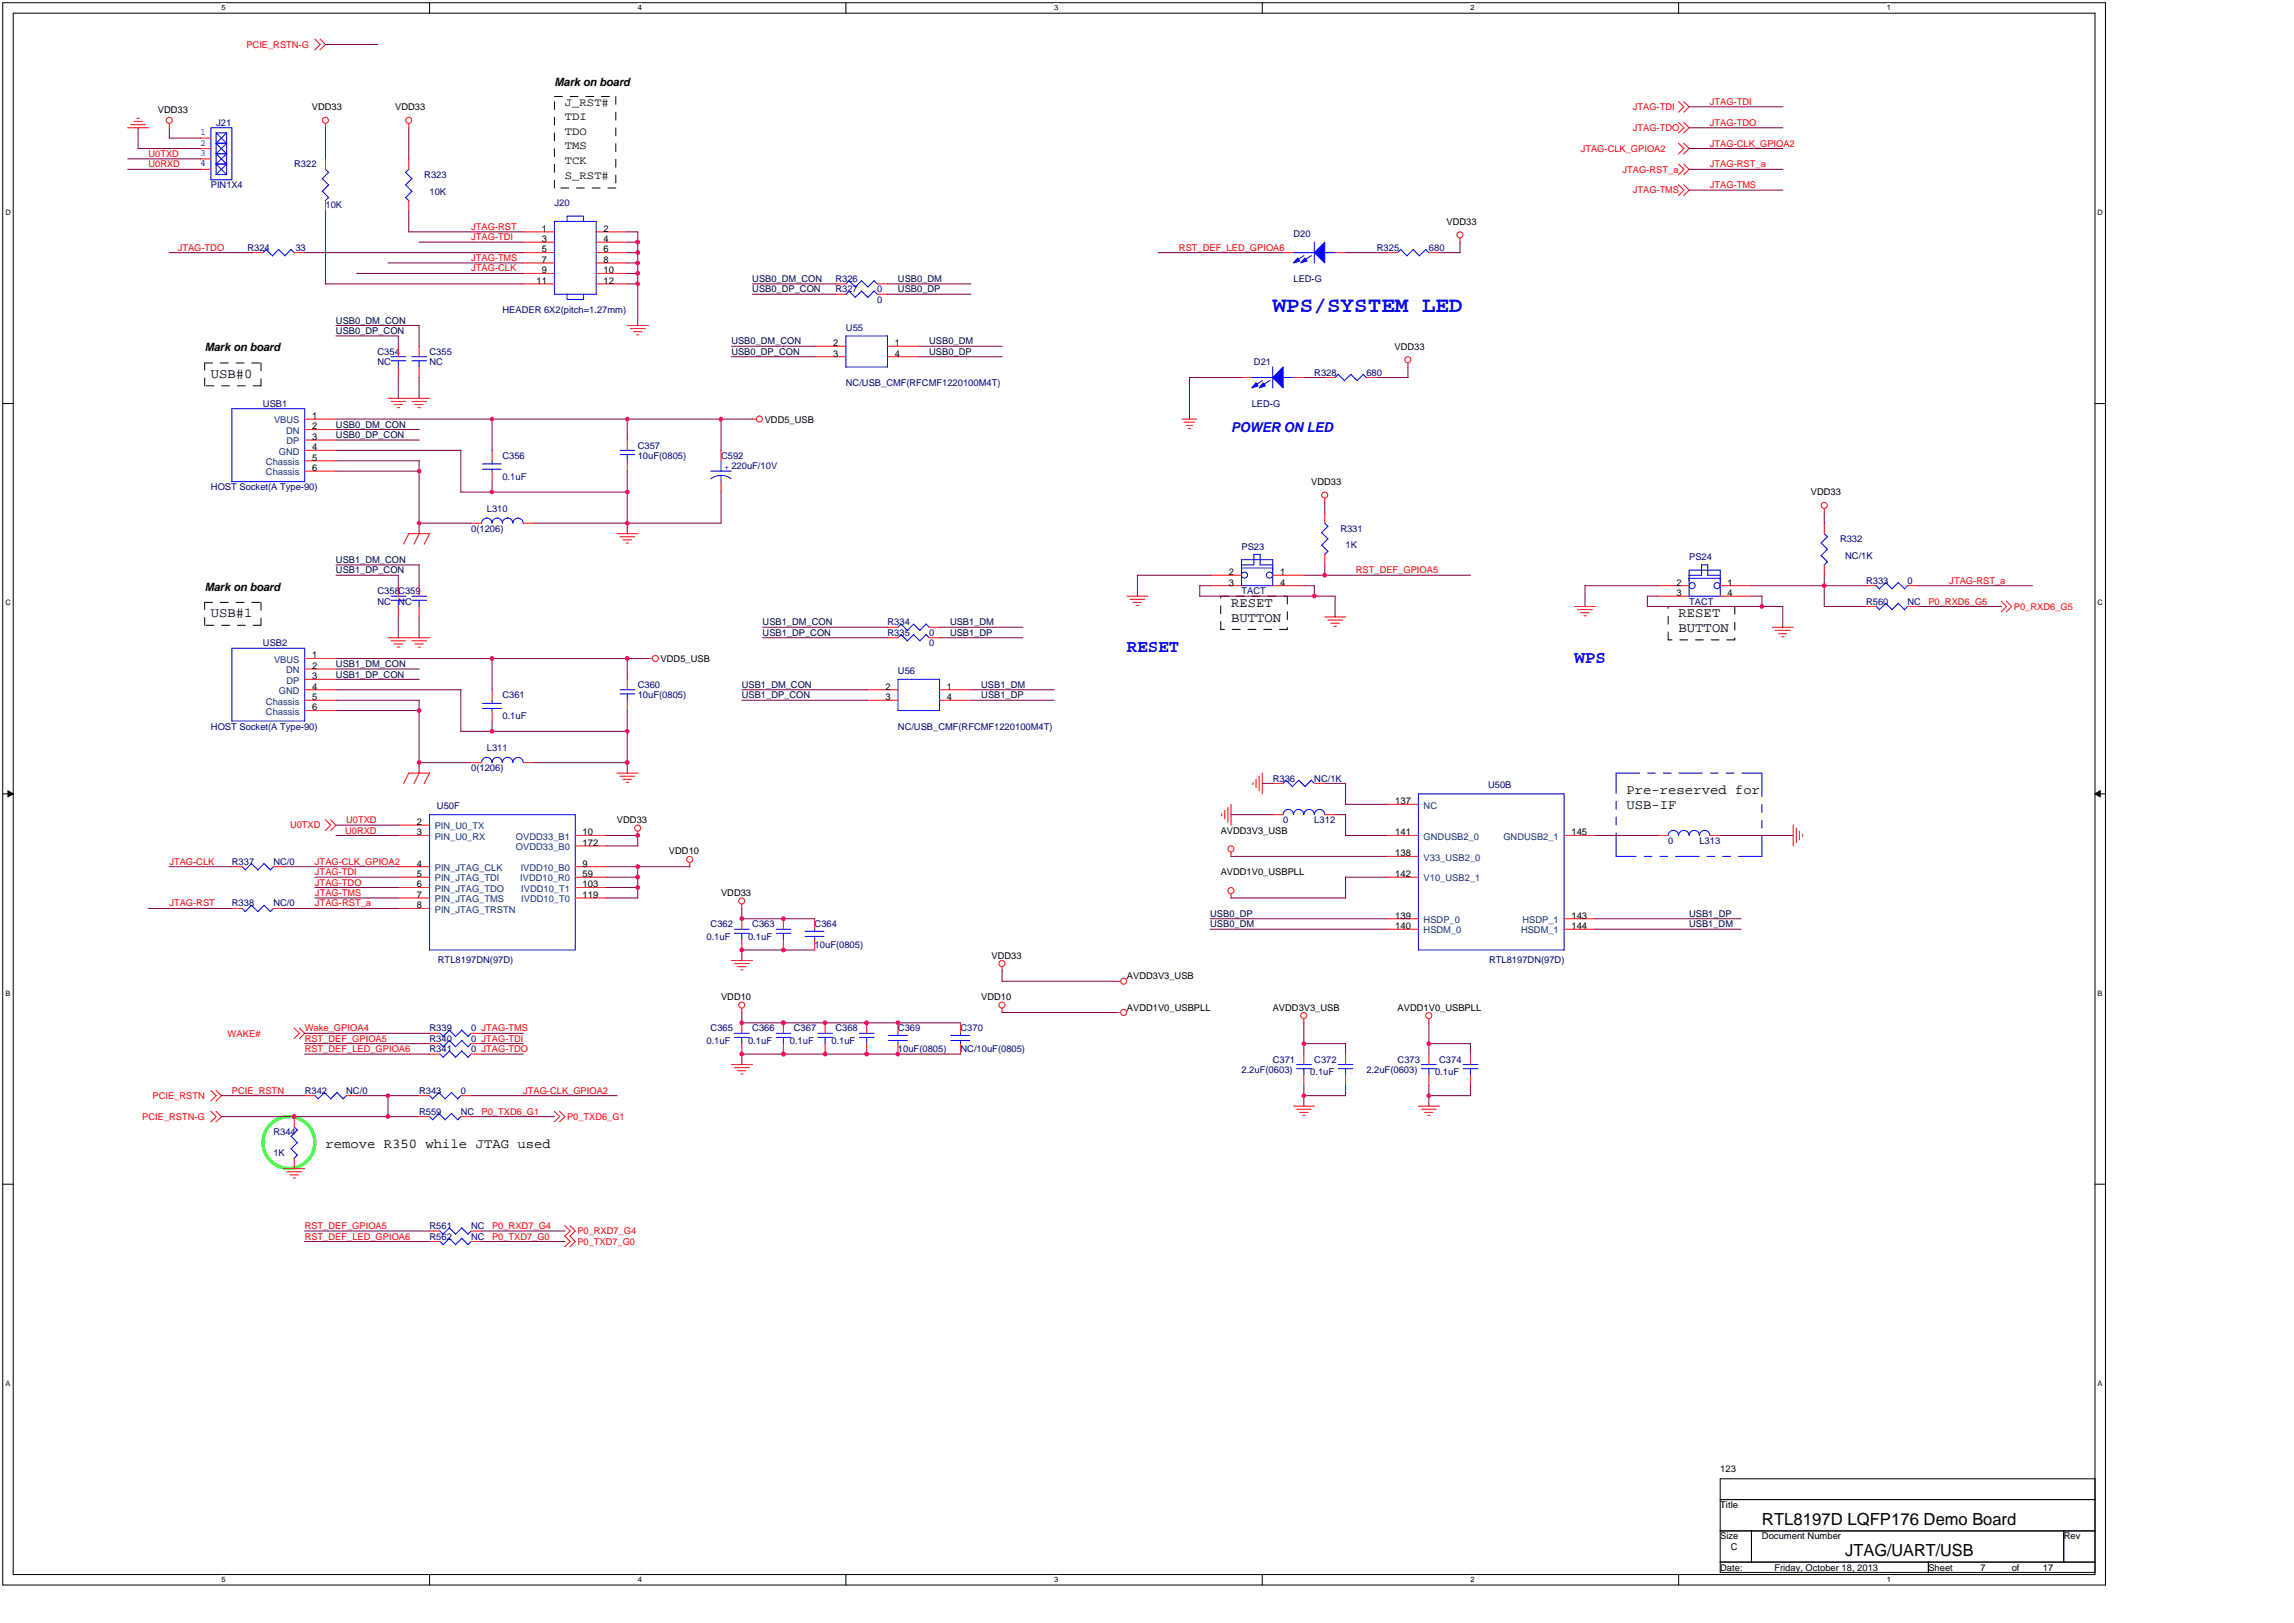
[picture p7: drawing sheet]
<svg xmlns="http://www.w3.org/2000/svg" width="297mm" height="210mm" viewBox="0 0 297 210" stroke-linecap="round" stroke-linejoin="round" font-family="sans-serif">
<defs><g id="words">
<text font-size="2.8" fill="#00f" x="164.6" y="40.4">WPS/SYSTEM LED</text>
<g font-size="2.3" fill="#00f">
<text x="145.7" y="84.4">RESET</text>
<text x="203.6" y="85.7">WPS</text>
</g>
<g font-size="2.2">
<text x="227.9" y="197.2">RTL8197D LQFP176 Demo Board</text>
<text x="238.6" y="201.3">JTAG/UART/USB</text>
</g>
<g font-size="1.8">
<text x="27.3" y="48.8">USB#0</text>
<text x="27.3" y="79.8">USB#1</text>
<text x="159.2" y="78.5">RESET</text>
<text x="159.2" y="80.4">BUTTON</text>
<text x="217.1" y="79.8">RESET</text>
<text x="217.1" y="81.7">BUTTON</text>
<text x="210.4" y="102.7">Pre-reserved for</text>
<text x="210.4" y="104.6">USB-IF</text>
<text x="42.1" y="148.5">remove R350 while JTAG used</text>
</g>
<text font-size="1.8" fill="#00f" x="159.2" y="55.8">POWER ON LED</text>
<g font-size="1.5">
<text x="71.7" y="11.1">Mark on board</text>
<text x="73.1" y="13.7">J_RST#</text>
<text x="73.1" y="15.6">TDI</text>
<text x="73.1" y="17.4">TDO</text>
<text x="73.1" y="19.3">TMS</text>
<text x="73.1" y="21.2">TCK</text>
<text x="73.1" y="23.1">S_RST#</text>
<text x="26.5" y="45.5">Mark on board</text>
<text x="26.5" y="76.4">Mark on board</text>
</g>
<g font-size="1.2" fill="#f00">
<text x="31.9" y="6.2">PCIE_RSTN-G</text>
<text x="211.2" y="14.3">JTAG-TDI</text>
<text x="211.2" y="16.9">JTAG-TDO</text>
<text x="221.1" y="16.3">JTAG-TDO</text>
<text x="221.1" y="13.6">JTAG-TDI</text>
<text x="19.2" y="21.6">U0RXD</text>
<text x="19.2" y="20.3">U0TXD</text>
<text x="204.4" y="19.6">JTAG-CLK_GPIOA2</text>
<text x="209.8" y="22.3">JTAG-RST_a</text>
<text x="221.1" y="19">JTAG-CLK_GPIOA2</text>
<text x="221.1" y="21.6">JTAG-RST_a</text>
<text x="60.9" y="29.7">JTAG-RST</text>
<text x="211.2" y="25">JTAG-TMS</text>
<text x="221.1" y="24.4">JTAG-TMS</text>
<text x="23" y="32.4">JTAG-TDO</text>
<text x="60.9" y="33.8">JTAG-TMS</text>
<text x="60.9" y="31.1">JTAG-TDI</text>
<text x="60.9" y="35.1">JTAG-CLK</text>
<text x="152.5" y="32.4">RST_DEF_LED_GPIOA6</text>
<text x="175.4" y="74.2">RST_DEF_GPIOA5</text>
<text x="252.1" y="75.5">JTAG-RST_a</text>
<text x="249.4" y="78.2">P0_RXD6_G5</text>
<text x="260.4" y="78.9">P0_RXD6_G5</text>
<text x="37.5" y="107.1">U0TXD</text>
<text x="44.7" y="107.8">U0RXD</text>
<text x="44.8" y="106.5">U0TXD</text>
<text x="21.9" y="111.9">JTAG-CLK</text>
<text x="40.7" y="113.2">JTAG-TDI</text>
<text x="40.7" y="111.9">JTAG-CLK_GPIOA2</text>
<text x="21.9" y="117.2">JTAG-RST</text>
<text x="40.7" y="114.5">JTAG-TDO</text>
<text x="40.7" y="117.2">JTAG-RST_a</text>
<text x="40.7" y="115.9">JTAG-TMS</text>
<text x="29.4" y="134.1">WAKE#</text>
<text x="39.4" y="136.1">RST_DEF_LED_GPIOA6</text>
<text x="39.4" y="133.4">Wake_GPIOA4</text>
<text x="39.4" y="134.7">RST_DEF_GPIOA5</text>
<text x="19.7" y="142.1">PCIE_RSTN</text>
<text x="30" y="141.5">PCIE_RSTN</text>
<text x="67.7" y="141.5">JTAG-CLK_GPIOA2</text>
<text x="18.4" y="144.8">PCIE_RSTN-G</text>
<text x="62.3" y="144.2">P0_TXD6_G1</text>
<text x="73.3" y="144.8">P0_TXD6_G1</text>
<text x="39.4" y="159">RST_DEF_GPIOA5</text>
<text x="39.4" y="160.3">RST_DEF_LED_GPIOA6</text>
<text x="63.6" y="159">P0_RXD7_G4</text>
<text x="63.6" y="160.3">P0_TXD7_G0</text>
<text x="74.7" y="159.6">P0_RXD7_G4</text>
<text x="74.7" y="161">P0_TXD7_G0</text>
</g>
<g font-size="1.2">
<text x="20.4" y="14.7">VDD33</text>
<text x="40.3" y="14.3">VDD33</text>
<text x="51.1" y="14.3">VDD33</text>
<text x="70.1" y="30">1</text>
<text x="78.1" y="30">2</text>
<text x="187.1" y="29.1">VDD33</text>
<text x="70.1" y="31.3">3</text>
<text x="70.1" y="32.7">5</text>
<text x="70.1" y="34">7</text>
<text x="70.1" y="35.3">9</text>
<text x="78.1" y="31.3">4</text>
<text x="78.1" y="32.7">6</text>
<text x="78.1" y="34">8</text>
<text x="78.1" y="35.3">10</text>
<text x="69.4" y="36.7">11</text>
<text x="78.1" y="36.7">12</text>
<text x="107.8" y="44.8">2</text>
<text x="107.8" y="46.1">3</text>
<text x="115.7" y="46.1">4</text>
<text x="115.7" y="44.8">1</text>
<text x="180.4" y="45.2">VDD33</text>
<text x="40.4" y="54.2">1</text>
<text x="40.4" y="55.5">2</text>
<text x="40.4" y="56.9">3</text>
<text x="40.4" y="58.2">4</text>
<text x="40.4" y="59.6">5</text>
<text x="98.9" y="54.6">VDD5_USB</text>
<text x="40.4" y="60.9">6</text>
<text x="169.6" y="62.7">VDD33</text>
<text x="234.2" y="64.1">VDD33</text>
<text x="158.9" y="74.4">2</text>
<text x="158.9" y="75.7">3</text>
<text x="165.6" y="74.4">1</text>
<text x="165.6" y="75.7">4</text>
<text x="216.8" y="75.7">2</text>
<text x="216.8" y="77.1">3</text>
<text x="223.4" y="75.7">1</text>
<text x="223.4" y="77.1">4</text>
<text x="40.4" y="85.1">1</text>
<text x="40.4" y="86.5">2</text>
<text x="40.4" y="87.8">3</text>
<text x="40.4" y="89.2">4</text>
<text x="85.4" y="85.6">VDD5_USB</text>
<text x="114.5" y="89.2">2</text>
<text x="122.5" y="89.2">1</text>
<text x="40.4" y="90.5">5</text>
<text x="40.4" y="91.9">6</text>
<text x="114.5" y="90.5">3</text>
<text x="122.5" y="90.5">4</text>
<text x="53.9" y="106.7">2</text>
<text x="79.8" y="106.5">VDD33</text>
<text x="157.9" y="107.8">AVDD3V3_USB</text>
<text x="180.5" y="104">137</text>
<text x="53.9" y="108">3</text>
<text x="53.9" y="112.1">4</text>
<text x="53.9" y="113.4">5</text>
<text x="75.3" y="108">10</text>
<text x="75.3" y="112.1">9</text>
<text x="75.3" y="109.4">172</text>
<text x="75.3" y="113.4">59</text>
<text x="86.5" y="110.5">VDD10</text>
<text x="157.9" y="113.2">AVDD1V0_USBPLL</text>
<text x="180.5" y="110.7">138</text>
<text x="180.5" y="108">141</text>
<text x="180.5" y="113.4">142</text>
<text x="203.2" y="108">145</text>
<text x="53.9" y="114.8">6</text>
<text x="53.9" y="116.1">7</text>
<text x="53.9" y="117.5">8</text>
<text x="75.3" y="114.8">103</text>
<text x="75.3" y="116.1">119</text>
<text x="93.3" y="115.9">VDD33</text>
<text x="180.5" y="118.8">139</text>
<text x="203.2" y="118.8">143</text>
<text x="128.2" y="124">VDD33</text>
<text x="180.5" y="120.2">140</text>
<text x="203.2" y="120.2">144</text>
<text x="93.3" y="129.3">VDD10</text>
<text x="126.9" y="129.3">VDD10</text>
<text x="145.7" y="126.7">AVDD3V3_USB</text>
<text x="145.7" y="130.7">AVDD1V0_USBPLL</text>
<text x="164.6" y="130.7">AVDD3V3_USB</text>
<text x="180.8" y="130.7">AVDD1V0_USBPLL</text>
<text x="222.5" y="190.3">123</text>
<text x="222.5" y="195">Title</text>
<text x="222.5" y="199.1">Size</text>
<text x="222.5" y="203.1">Date:</text>
<text x="223.8" y="200.4">C</text>
<text x="227.9" y="199.1">Document Number</text>
<text x="229.5" y="203.1">Friday, October 18, 2013</text>
<text x="249.4" y="203.1">Sheet</text>
<text x="256.1" y="203.1">7</text>
<text x="260.2" y="203.1">of</text>
<text x="264.2" y="203.1">17</text>
<text x="266.9" y="199.1">Rev</text>
</g>
<g font-size="1.2" fill="#00f">
<text x="25.9" y="17.5">1</text>
<text x="25.9" y="18.8">2</text>
<text x="25.9" y="20.2">3</text>
<text x="25.9" y="21.5">4</text>
<text x="93.7" y="60.8">+ 220uF/10V</text>
</g>
<g font-size="1.2" fill="#000080">
<text x="28" y="16.3">J21</text>
<text x="38.1" y="21.6">R322</text>
<text x="54.9" y="23">R323</text>
<text x="27.3" y="24.4">PIN1X4</text>
<text x="42.1" y="26.9">10K</text>
<text x="55.6" y="25.2">10K</text>
<text x="71.7" y="26.6">J20</text>
<text x="32" y="32.4">R324</text>
<text x="38.2" y="32.4">33</text>
<text x="167.3" y="30.7">D20</text>
<text x="178.1" y="32.4">R325</text>
<text x="184.8" y="32.4">680</text>
<text x="65" y="40.5">HEADER 6X2(pitch=1.27mm)</text>
<text x="108" y="37.8">R327</text>
<text x="108" y="36.5">R326</text>
<text x="113.4" y="39.2">0</text>
<text x="113.4" y="37.8">0</text>
<text x="167.3" y="36.5">LED-G</text>
<text x="48.8" y="45.9">C354</text>
<text x="48.8" y="47.2">NC</text>
<text x="55.6" y="45.9">C355</text>
<text x="55.6" y="47.2">NC</text>
<text x="109.4" y="42.8">U55</text>
<text x="162.2" y="47.2">D21</text>
<text x="34" y="52.6">USB1</text>
<text x="109.4" y="49.9">NC/USB_CMF(RFCMF1220100M4T)</text>
<text x="161.9" y="52.6">LED-G</text>
<text x="170" y="48.6">R328</text>
<text x="176.7" y="48.6">680</text>
<text x="65" y="59.3">C356</text>
<text x="82.5" y="58">C357</text>
<text x="82.5" y="59.3">10uF(0805)</text>
<text x="93.3" y="59.3">C592</text>
<text x="27.3" y="63.4">HOST Socket(A Type-90)</text>
<text x="65" y="62">0.1uF</text>
<text x="60.9" y="68.8">0(1206)</text>
<text x="63" y="66.2">L310</text>
<text x="160.6" y="71.1">PS23</text>
<text x="173.3" y="68.8">R331</text>
<text x="174" y="70.9">1K</text>
<text x="238" y="70.1">R332</text>
<text x="48.8" y="76.8">C358C359</text>
<text x="160.6" y="76.8">TACT</text>
<text x="218.5" y="72.4">PS24</text>
<text x="238.6" y="72.3">NC/1K</text>
<text x="241.3" y="75.5">R333</text>
<text x="246.7" y="75.5">0</text>
<text x="34" y="83.6">USB2</text>
<text x="48.8" y="78.2">NC</text>
<text x="51.5" y="78.2">NC</text>
<text x="114.8" y="80.9">R334</text>
<text x="114.8" y="82.2">R335</text>
<text x="120.2" y="82.2">0</text>
<text x="120.2" y="83.6">0</text>
<text x="218.5" y="78.2">TACT</text>
<text x="241.3" y="78.2">R560</text>
<text x="246.7" y="78.2">NC</text>
<text x="82.5" y="89">C360</text>
<text x="116.1" y="87.2">U56</text>
<text x="27.3" y="94.4">HOST Socket(A Type-90)</text>
<text x="65" y="90.3">C361</text>
<text x="65" y="93">0.1uF</text>
<text x="82.5" y="90.3">10uF(0805)</text>
<text x="116.1" y="94.4">NC/USB_CMF(RFCMF1220100M4T)</text>
<text x="60.9" y="99.7">0(1206)</text>
<text x="63" y="97.2">L311</text>
<text x="164.6" y="101.1">R336</text>
<text x="170" y="101.1">NC/1K</text>
<text x="192.5" y="101.9">U50B</text>
<text x="56.5" y="104.6">U50F</text>
<text x="165.9" y="106.5">0</text>
<text x="170" y="106.5">L312</text>
<text x="30" y="111.9">R337</text>
<text x="35.4" y="111.9">NC/0</text>
<text x="215.7" y="109.1">0</text>
<text x="219.8" y="109.1">L313</text>
<text x="30" y="117.2">R338</text>
<text x="35.4" y="117.2">NC/0</text>
<text x="91.9" y="119.9">C362</text>
<text x="97.3" y="119.9">C363</text>
<text x="105.4" y="119.9">C364</text>
<text x="56.6" y="124.5">RTL8197DN(97D)</text>
<text x="91.4" y="121.6">0.1uF</text>
<text x="96.7" y="121.6">0.1uF</text>
<text x="105.4" y="122.6">10uF(0805)</text>
<text x="192.6" y="124.5">RTL8197DN(97D)</text>
<text x="55.6" y="133.4">R339</text>
<text x="55.6" y="136.1">R341</text>
<text x="55.6" y="134.7">R340</text>
<text x="60.9" y="133.4">0 JTAG-TMS</text>
<text x="60.9" y="136.1">0 JTAG-TDO</text>
<text x="60.9" y="134.7">0 JTAG-TDI</text>
<text x="91.4" y="135">0.1uF</text>
<text x="91.9" y="133.4">C365</text>
<text x="96.7" y="135">0.1uF</text>
<text x="97.3" y="133.4">C366</text>
<text x="102.1" y="135">0.1uF</text>
<text x="102.7" y="133.4">C367</text>
<text x="107.5" y="135">0.1uF</text>
<text x="108" y="133.4">C368</text>
<text x="116.1" y="133.4">C369</text>
<text x="116.1" y="136.1">10uF(0805)</text>
<text x="124.2" y="133.4">C370</text>
<text x="124.2" y="136.1">NC/10uF(0805)</text>
<text x="164.6" y="137.4">C371</text>
<text x="170" y="137.4">C372</text>
<text x="180.8" y="137.4">C373</text>
<text x="186.1" y="137.4">C374</text>
<text x="39.4" y="141.5">R342</text>
<text x="44.8" y="141.5">NC/0</text>
<text x="54.2" y="141.5">R343</text>
<text x="59.6" y="141.5">0</text>
<text x="160.6" y="138.8">2.2uF(0603)</text>
<text x="169.5" y="139">0.1uF</text>
<text x="176.7" y="138.8">2.2uF(0603)</text>
<text x="185.6" y="139">0.1uF</text>
<text x="35.4" y="146.8">R344</text>
<text x="35.4" y="149.5">1K</text>
<text x="54.2" y="144.2">R559</text>
<text x="59.6" y="144.2">NC</text>
<text x="55.6" y="160.3">R562</text>
<text x="55.6" y="159">R561</text>
<text x="60.9" y="160.3">NC</text>
<text x="60.9" y="159">NC</text>
</g>
<g font-size="1.2" fill="#000040">
<text x="43.4" y="41.8">USB0_DM_CON</text>
<text x="97.3" y="37.8">USB0_DP_CON</text>
<text x="97.3" y="36.5">USB0_DM_CON</text>
<text x="116.1" y="37.8">USB0_DP</text>
<text x="116.1" y="36.5">USB0_DM</text>
<text x="43.4" y="43.2">USB0_DP_CON</text>
<text x="94.6" y="44.5">USB0_DM_CON</text>
<text x="94.6" y="45.9">USB0_DP_CON</text>
<text x="120.2" y="44.5">USB0_DM</text>
<text x="120.2" y="45.9">USB0_DP</text>
<text x="43.4" y="56.7">USB0_DP_CON</text>
<text x="43.4" y="55.3">USB0_DM_CON</text>
<text x="43.4" y="74.2">USB1_DP_CON</text>
<text x="43.4" y="72.8">USB1_DM_CON</text>
<text x="98.6" y="80.9">USB1_DM_CON</text>
<text x="98.6" y="82.2">USB1_DP_CON</text>
<text x="122.9" y="82.2">USB1_DP</text>
<text x="122.9" y="80.9">USB1_DM</text>
<text x="43.4" y="86.3">USB1_DM_CON</text>
<text x="43.4" y="87.6">USB1_DP_CON</text>
<text x="95.9" y="89">USB1_DM_CON</text>
<text x="126.9" y="89">USB1_DM</text>
<text x="95.9" y="90.3">USB1_DP_CON</text>
<text x="126.9" y="90.3">USB1_DP</text>
<text x="156.5" y="119.9">USB0_DM</text>
<text x="156.5" y="118.6">USB0_DP</text>
<text x="218.5" y="119.9">USB1_DM</text>
<text x="218.5" y="118.6">USB1_DP</text>
</g>
<g font-size="1.2" fill="#004080">
<text x="35.4" y="54.8">VBUS</text>
<text x="36.1" y="58.8">GND</text>
<text x="37" y="56.1">DN</text>
<text x="37.1" y="57.5">DP</text>
<text x="34.4" y="60.1">Chassis</text>
<text x="34.4" y="61.5">Chassis</text>
<text x="35.4" y="85.7">VBUS</text>
<text x="36.1" y="89.8">GND</text>
<text x="37" y="87.1">DN</text>
<text x="37.1" y="88.4">DP</text>
<text x="34.4" y="91.1">Chassis</text>
<text x="34.4" y="92.4">Chassis</text>
<text x="56.2" y="107.3">PIN_U0_TX</text>
<text x="184.1" y="104.6">NC</text>
<text x="56.2" y="108.6">PIN_U0_RX</text>
<text x="56.2" y="112.6">PIN_JTAG_CLK</text>
<text x="56.2" y="114">PIN_JTAG_TDI</text>
<text x="66.7" y="108.6">OVDD33_B1</text>
<text x="66.7" y="110">OVDD33_B0</text>
<text x="67.3" y="114">IVDD10_R0</text>
<text x="67.3" y="112.6">IVDD10_B0</text>
<text x="184.1" y="111.3">V33_USB2_0</text>
<text x="184.1" y="108.6">GNDUSB2_0</text>
<text x="184.1" y="114">V10_USB2_1</text>
<text x="194.4" y="108.6">GNDUSB2_1</text>
<text x="56.2" y="115.3">PIN_JTAG_TDO</text>
<text x="56.2" y="116.7">PIN_JTAG_TMS</text>
<text x="56.2" y="118">PIN_JTAG_TRSTN</text>
<text x="67.4" y="115.3">IVDD10_T1</text>
<text x="67.4" y="116.7">IVDD10_T0</text>
<text x="184.1" y="119.4">HSDP_0</text>
<text x="196.9" y="119.4">HSDP_1</text>
<text x="184.1" y="120.7">HSDM_0</text>
<text x="196.7" y="120.7">HSDM_1</text>
</g>
<g font-size="1">
<text x="28.6" y="1.3">5</text>
<text x="82.5" y="1.3">4</text>
<text x="136.3" y="1.3">3</text>
<text x="190.2" y="1.3">2</text>
<text x="244" y="1.3">1</text>
<text x=".7" y="27.8">D</text>
<text x="271.3" y="27.8">D</text>
<text x=".7" y="78.3">C</text>
<text x="271.3" y="78.3">C</text>
<text x=".7" y="128.7">B</text>
<text x="271.3" y="128.7">B</text>
<text x=".7" y="179.2">A</text>
<text x="271.3" y="179.2">A</text>
<text x="28.6" y="204.6">5</text>
<text x="82.5" y="204.6">4</text>
<text x="136.3" y="204.6">3</text>
<text x="190.2" y="204.6">2</text>
<text x="244" y="204.6">1</text>
</g>
</g></defs>
<path d="M.4 .4h271.9v204.6h-271.9zM1.7 1.7h269.2v201.9h-269.2z" fill="none" stroke="#000" stroke-width=".13"/>
<g fill="#fff">
<path d="M28.6 .5h.6v1.1h-.6z"/>
<path d="M28.6 203.8h.6v1h-.6z"/>
</g>
<path d="M55.6 .4v1.3M55.6 203.6v1.4" fill="none" stroke="#000" stroke-width=".13"/>
<g fill="#fff">
<path d="M82.5 .5h.5v1.1h-.5z"/>
<path d="M82.5 203.8h.5v1h-.5z"/>
</g>
<path d="M109.4 .4v1.3M109.4 203.6v1.4" fill="none" stroke="#000" stroke-width=".13"/>
<g fill="#fff">
<path d="M136.3 .5h.6v1.1h-.6z"/>
<path d="M136.3 203.8h.6v1h-.6z"/>
</g>
<path d="M163.3 .4v1.3M163.3 203.6v1.4" fill="none" stroke="#000" stroke-width=".13"/>
<g fill="#fff">
<path d="M190.2 .5h.5v1.1h-.5z"/>
<path d="M190.2 203.8h.5v1h-.5z"/>
</g>
<path d="M217.1 .4v1.3M217.1 203.6v1.4" fill="none" stroke="#000" stroke-width=".13"/>
<g fill="#fff">
<path d="M244 .5h.6v1.1h-.6z"/>
<path d="M244 203.8h.6v1h-.6z"/>
<path d="M.7 26.9h.7v1.1h-.7z"/>
<path d="M271.3 26.9h.7v1.1h-.7z"/>
<path d="M.7 77.4h.7v1.1h-.7z"/>
<path d="M271.3 77.4h.7v1.1h-.7z"/>
</g>
<path d="M.4 52.2h1.3M270.9 52.2h1.4" fill="none" stroke="#000" stroke-width=".13"/>
<g fill="#fff">
<path d="M.7 127.9h.6v1.1h-.6z"/>
<path d="M271.3 127.9h.6v1.1h-.6z"/>
</g>
<path d="M.4 102.7h1.3M1 102.3l.7 .4-.7 .4zM270.9 102.7l.7-.4v.8zM270.9 102.7h1.4" fill="none" stroke="#000" stroke-width=".13"/>
<path d="M1 102.3l.7 .4-.7 .4zM270.9 102.7l.7-.4v.8z" fill="#000"/>
<g fill="#fff">
<path d="M.7 178.4h.6v1h-.6z"/>
<path d="M271.3 178.4h.6v1h-.6z"/>
</g>
<path d="M.4 153.2h1.3M270.9 153.2h1.4M222.5 191.3h48.4v12.1h-48.4zM222.5 193.9h48.4M222.5 198h48.4M226.5 198v4M266.9 198v4M222.5 202h48.4M249.4 202v1.4" fill="none" stroke="#000" stroke-width=".13"/>
<g fill="none" stroke="#000" stroke-width=".13" stroke-dasharray="1 1 1 1 1 1 1 1">
<path d="M71.7 12.5h7.9M79.6 12.5v11.8M71.7 24.3v-11.8M79.6 24.3h-7.9M26.5 46.9h7.3M26.5 49.9v-3M33.8 46.9v3M33.8 49.9h-7.3M26.5 77.9h7.3M33.8 77.9v3M157.9 77.1h8.6M166.5 77.1v4.3"/>
<path d="M215.7 78.4h8.7M224.4 78.4v4.4M26.5 80.9v-3M33.8 80.9h-7.3M157.9 81.4v-4.3M166.5 81.4h-8.6M215.7 82.8v-4.4M224.4 82.8h-8.7"/>
</g>
<path d="M209 100h18.9M227.9 100v10.8M209 110.8v-10.8M227.9 110.8h-18.9" fill="none" stroke="#00f" stroke-width=".13" stroke-dasharray="3 1 1 1 1 1"/>
<circle cx="37.4" cy="147.8" r="3.4" fill="none" stroke="#0f0" stroke-width=".4"/>
<g fill="none" stroke="#f00" stroke-width=".13">
<path d="M16.5 16.5h2.7M16.9 16.1h1.9M17.3 15.7h1.1M17.7 15.3h.3M21.9 16v.5M40.7 5.1l.7 .7-.7 .6M41.4 5.1l.7 .7-.7 .6M42.1 16v.5M52.9 16v.5M217.1 13.1l.7 .7-.7 .7M217.1 18.5l.7 .7-.7 .7M217.1 15.8l.7 .7-.7 .7"/>
<path d="M217.8 13.1l.7 .7-.7 .7M217.8 18.5l.7 .7-.7 .7M217.8 15.8l.7 .7-.7 .7M32.7 32.7h1.3M38.1 32.7h1.3M52.9 20.5v1.4M52.9 25.9v1.4M188.8 30.8v.5M217.1 23.9l.7 .7-.7 .7M217.1 21.2l.7 .7-.7 .7M217.8 23.9l.7 .7-.7 .7M217.8 21.2l.7 .7-.7 .7"/>
<path d="M39.4 54.2h4M39.4 55.6h4M39.4 56.9h4M39.4 58.2h4M39.4 59.6h4M50.2 51.5h5.4M50.6 51.9h1.9M51 52.3h1.1M51.4 52.7h.3M53.3 51.9h1.9M53.7 52.3h1.1M54.1 52.7h.3"/>
<path d="M63.6 58.2v1.4M81.1 42.1h2.8M81.5 42.5h2M81.9 42.9h1.1M82.4 43.3h.2M97.3 54.2h.5M152.9 54.2h1.9M153.1 54.6h1.4M153.4 55h.8M153.7 55.4h.3M182.1 46.9v.6M39.4 60.9h4"/>
<path d="M51.5 75.7v1.4M51.5 78.4v1.4M52.9 69h2.7M52.9 69l-.7 1.4M54.2 69l-.7 1.4M55.6 69l-.7 1.4M63.6 60.9v1.4M79.8 69h2.7M80.2 69.4h1.9M80.6 69.8h1.1M81 70.2h.3M145.7 77.1h2.8"/>
<path d="M146.1 77.5h2M146.5 77.9h1.1M147 78.3h.2M171.3 64.4v.6M171.3 79.8h2.7M203.6 78.4h2.7M204 78.8h1.9M204.4 79.2h1.1M204.8 79.6h.3M235.9 65.8v.6M241.3 75.7h1.4M246.7 75.7h1.4"/>
<path d="M258.8 77.7l.7 .7-.7 .7M259.5 77.7l.7 .7-.7 .7M39.4 85.2h4M39.4 86.5h4M39.4 87.9h4M39.4 89.2h4M39.4 90.6h4M39.4 91.9h4M50.2 82.5h5.4M50.6 82.9h1.9M51 83.3h1.1M51.4 83.7h.3"/>
<path d="M52.9 100h2.7M52.9 100l-.7 1.3M53.3 82.9h1.9M53.7 83.3h1.1M54.1 83.7h.3M54.2 100l-.7 1.3M55.6 100l-.7 1.3M63.6 89.2v1.4M63.6 91.9v1.4M79.8 100h2.7M83.8 85.2h.6M163.3 100v2.7"/>
<path d="M171.7 80.2h1.9M172.1 80.6h1.1M172.5 81h.3M229.2 81.1h2.7M229.6 81.5h1.9M230 82h1.1M230.4 82.4h.3M42.1 106l.7 .7-.7 .7M42.7 106l.7 .7-.7 .7M51.5 108h4.1M51.5 113.4h4.1M51.5 106.7h4.1"/>
<path d="M51.5 112.1h4.1M51.5 114.8h4.1M51.5 116.1h4.1M51.5 117.5h4.1M74.4 108h4M74.4 113.4h4M74.4 112.1h4M74.4 114.8h4M74.4 116.1h4M74.4 109.4h4M80.2 100.4h1.9M80.6 100.8h1.1"/>
<path d="M81 101.2h.3M82.5 107.5v.6M89.2 111.6v.5M95.9 116.9v.6M158 105.2v.3M158.4 104.8v1.1M158.8 104.4v1.9M159.2 104v2.7M159.2 110.2v.6M159.2 115.6v.6M162 101.2v.3M162.4 100.8v1.1"/>
<path d="M162.8 100.4v1.9M164.6 105.4h1.3M171.3 105.4h1.4M179.4 104h4M179.4 110.8h4M179.4 108h4M179.4 113.4h4M179.4 118.8h4M202.3 108h4M202.3 118.8h4M231.9 106.7v2.7M232.3 107.1v1.9"/>
<path d="M232.7 107.5v1.1M233.1 107.9v.3M38 132.9l.7 .7-.7 .7M38.7 132.9l.7 .7-.7 .7M55.6 133.6h1.3M55.6 136.3h1.3M60.9 133.6h1.4M60.9 136.3h1.4M94.6 124.2h2.7M94.6 137.7h2.7M95 124.6h1.9M95 138.1h1.9"/>
<path d="M95.4 125h1.1M95.4 138.5h1.1M95.8 125.4h.3M95.8 138.9h.3M95.9 130.4v.6M124.2 132.3v1.3M124.2 135v1.3M129.6 125v.6M129.6 130.4v.6M144.4 126.9h.5M144.4 131h.5M168.6 131.8v.5"/>
<path d="M179.4 120.2h4M184.8 131.8v.5M202.3 120.2h4M27.3 141l.7 .7-.7 .7M27.3 143.7l.7 .7-.7 .7M27.9 141l.7 .7-.7 .7M27.9 143.7l.7 .7-.7 .7M36.7 151.1h2.7M37.1 151.5h1.9M37.5 151.9h1.1M37.9 152.4h.3M54.2 141.7h1.4"/>
<path d="M59.6 141.7h1.3M71.7 143.7l.7 .7-.7 .7M72.4 143.7l.7 .7-.7 .7M73 158.5l.7 .7-.7 .7M73 159.9l.7 .7-.7 .7M73.7 158.5l.7 .7-.7 .7M73.7 159.9l.7 .7-.7 .7M167.3 143.1h2.7M167.7 143.5h1.9M168.1 143.9h1.1M168.5 144.3h.3M183.4 143.1h2.8"/>
<path d="M183.8 143.5h2M184.2 143.9h1.1M184.7 144.3h.2"/>
<circle cx="21.9" cy="15.6" r=".39"/>
<circle cx="42.1" cy="15.6" r=".39"/>
<circle cx="52.9" cy="15.6" r=".39"/>
<circle cx="188.8" cy="30.4" r=".39"/>
<circle cx="98.2" cy="54.2" r=".39"/>
<circle cx="182.1" cy="46.5" r=".39"/>
<circle cx="171.3" cy="64" r=".39"/>
<circle cx="235.9" cy="65.4" r=".39"/>
<circle cx="84.8" cy="85.2" r=".39"/>
<circle cx="82.5" cy="107.1" r=".39"/>
<circle cx="89.2" cy="111.1" r=".39"/>
<circle cx="95.9" cy="116.5" r=".39"/>
<circle cx="159.2" cy="115.2" r=".4"/>
<circle cx="159.2" cy="109.8" r=".39"/>
<circle cx="95.9" cy="130" r=".39"/>
<circle cx="129.6" cy="130" r=".39"/>
<circle cx="129.6" cy="124.6" r=".39"/>
<circle cx="145.3" cy="130.9" r=".39"/>
<circle cx="145.3" cy="126.9" r=".39"/>
<circle cx="168.6" cy="131.3" r=".39"/>
<circle cx="184.8" cy="131.3" r=".39"/>
</g>
<g fill="none" stroke="#00f" stroke-width=".13">
<path d="M34.4 32.3l.9 .8M34.4 32.3l-.4 .4M36 32.3l.9 .8M36.1 32.3l-.9 .8M37.6 32.3l.5 .4M37.7 32.3l-.9 .8M52.4 25.5l.5 .4M52.4 23.9l.9 .8M52.4 22.3l.9 .8M52.9 21.9l-.4 .4M53.3 24.7l-.8 .8M53.3 23.1l-.8 .8"/>
<path d="M30 52.9h9.4v9.4h-9.4zM63.6 59.6v.4M50.6 77.1h1.9M50.6 77.6h1.9M51.5 77.6v.9M62.4 60h2.4M62.4 60.7h2.4M63.6 60.7v.2M242.6 75.7l.5 .5M244.7 76.2l-.8-.9-.9 .9M245.5 75.3l.8 .9M245.5 75.3l-.8 .9"/>
<path d="M246.7 75.7l-.4 .5M30 83.8h9.4v9.5h-9.4zM62.4 91h2.4M62.4 91.6h2.4M63.6 90.6v.4M63.6 91.6v.3M55.6 105.4h18.8v17.5h-18.8zM165.9 105.4a.68 .68 0 0 1 .7-.7 .68 .68 0 0 1 .7 .7 .67 .67 0 0 1 .7-.7 .67 .67 0 0 1 .6 .7 .68 .68 0 0 1 .7-.7 .68 .68 0 0 1 .7 .7 .68 .68 0 0 1 .6-.7 .68 .68 0 0 1 .7 .7M183.4 102.7h18.9v20.2h-18.9zM56.9 133.6l.4 .4M56.9 136.3l.4 .4M58.1 133.2l.8 .9 .8-.9"/>
<path d="M58.1 135.9l.8 .9 .8-.9M58.1 133.2l-.8 .9M58.1 135.9l-.8 .9M59.7 133.2l.8 .8M59.7 135.9l.8 .8M60.9 133.6l-.4 .5M60.9 136.3l-.4 .5M123 134.6h2.4M123 133.9h2.4M124.2 133.6v.3M124.2 134.5v.5M55.5 141.7l.5 .4"/>
<path d="M56.7 141.3l.9 .8M56.8 141.3l-.9 .8M58.4 141.3l.8 .8M58.4 141.3l-.9 .8M59.6 141.7l-.4 .4"/>
</g>
<path d="M170 32.7l1.3-1.4v2.7z" fill="#00f"/>
<path d="M167.3 32.7h2.7M168.6 33.1l-1.2 .8M169.6 33.1l-1.2 .8M170 32.7l1.3-1.4v2.7zM170 31.3v2.7M171.3 32.7h1.4" fill="none" stroke="#00f" stroke-width=".13"/>
<path d="M168.8 33.4l.2 .4-.8 .2z" fill="#00f"/>
<path d="M168.8 33.4l.2 .4-.8 .2z" fill="none" stroke="#00f" stroke-width=".13"/>
<path d="M167.8 33.4l.3 .4-.8 .2z" fill="#00f"/>
<g fill="none" stroke="#00f" stroke-width=".13">
<path d="M27.3 16.5h2.7v6.8h-2.7zM27.9 19.9l1.4-1.4h-1.3l1.3 1.4M28 17.2l1.3 1.4M28 17.2h1.3M28 17.2v5.4h1.3v-5.4M29.3 17.2l-1.4 1.4M27.9 21.2l1.4-1.3h-1.3l1.3 1.3M27.9 22.6l1.4-1.4h-1.3l1.3 1.4M71.7 28.6h5.4v9.5h-5.4zM73.3 28.6v-.6h2.2v.6M73.3 38.1v.6h2.2v-.6M109.8 37.6l.8 .9"/>
<path d="M109.8 36.3l.8 .8M109.8 37.6l-.4 .5M109.8 36.3l-.4 .4M111.4 37.6l.9 .9M111.4 36.3l.9 .8M111.4 37.6l-.8 .9M111.4 36.3l-.8 .8M113 37.6l.5 .5M113 36.3l.5 .4M113.1 37.6l-.9 .9M113.1 36.3l-.9 .8M167.8 33.4l.3 .4-.8 .2z"/>
<path d="M181.2 32.3l.8 .8M181.2 32.3l-.4 .4M182.8 32.3l.8 .8M182.8 32.3l-.8 .8M184.4 32.3l.4 .4M184.4 32.3l-.8 .8M93.3 59.6v1.4M109.4 43.4h5.4v4.1h-5.4zM173.1 48.4l.8 .8M173.1 48.4l-.4 .4M174.7 48.4l.8 .8M174.7 48.4l-.8 .8"/>
<path d="M176.3 48.4l.4 .4M176.3 48.4l-.8 .8M53.3 77.1h1.9M53.3 77.6h1.9M54.2 77.6v.9M62.3 67.7a.67 .67 0 0 1 .7-.7 .68 .68 0 0 1 .6 .7 .67 .67 0 0 1 .7-.7 .67 .67 0 0 1 .7 .7 .67 .67 0 0 1 .6-.7 .68 .68 0 0 1 .7 .7 .67 .67 0 0 1 .7-.7 .67 .67 0 0 1 .7 .7M91.9 60.9h2.7M93.2 61.5h.1a2.16 2.16 0 0 1 1.2 .4M93.2 61.5a2.16 2.16 0 0 0-1.3 .4M93.3 61.5v.8M160.6 73.5h4M160.6 72.4h4v3.3h-4z"/>
<path d="M162.2 71.7h.8M162.2 71.7v1.4h-1.7M163 73.1h1.6M163 71.7v1.4M242.6 78.4l.5 .4M244.7 78.8l-.8-.8-.9 .9M245.5 78l.8 .8M245.5 78l-.8 .9M246.7 78.4l-.4 .5M62.3 98.6a.68 .68 0 0 1 .7-.6 .68 .68 0 0 1 .6 .6 .67 .67 0 0 1 .7-.6 .67 .67 0 0 1 .7 .6 .68 .68 0 0 1 .6-.6 .68 .68 0 0 1 .7 .6 .67 .67 0 0 1 .7-.6 .67 .67 0 0 1 .7 .6M116.5 80.7l.9 .8M116.6 80.7l-.5 .4"/>
<path d="M118.1 80.7l.9 .8M118.2 80.7l-.9 .8M119.8 80.7l.4 .4M119.8 80.7l-.8 .8M31.3 117.5l.4 .4M32.5 117.1l.9 .8M32.5 117.1l-.8 .8M35 117.9l-.9-.8-.8 .8M35.4 117.5l-.5 .4M166.3 100.9l.9 .8M166.4 100.9l-.5 .4M168 100.9l.8 .8"/>
<path d="M168 100.9l-.9 .8M169.6 100.9l.4 .4M169.6 100.9l-.8 .8M56.9 135l.4 .4M58.1 134.5l.8 .9M58.1 134.6l-.8 .8M59.7 134.5l.8 .9M59.7 134.6l-.8 .8M60.9 135l-.4 .4M95 133.6h1.9M95 134.2h1.9M95.9 134.2v.8"/>
<path d="M105.8 133.6h1.9M105.8 134.2h1.9M106.7 134.2v.8M111.2 133.6h1.9M111.2 134.2h1.9M112.1 134.2v.8M114.9 134.6h2.4M114.9 133.9h2.4M116.1 133.6v.3M116.1 134.5v.5M167.7 137.7h1.9M167.7 138.2h1.9"/>
<path d="M168.6 138.2v.8M173.1 137.7h1.9M173.1 138.2h1.9M174 138.2v.8M189.2 137.7h1.9M189.2 138.2h1.9M190.2 138.2v.8M37.6 147l.9 .8M37.6 148.6l.9 .8M38.1 145.7l.4 .5M38.5 146.1l-.9 .9M38.5 147.8l-.9 .8"/>
<path d="M38.5 149.4l-.5 .4M40.7 141.7l.4 .4M41.9 141.3l.9 .8M42 141.3l-.9 .8M43.6 141.3l.8 .8M43.6 141.3l-.9 .8M44.8 141.7l-.4 .4M56.9 160.5l.4 .5M58.1 160.1l.8 .9M58.1 160.2l-.8 .8M59.7 160.1l.8 .9M59.7 160.2l-.8 .8"/>
<path d="M60.9 160.6l-.4 .4"/>
<circle cx="161" cy="74.4" r=".39"/>
<circle cx="164.2" cy="74.4" r=".4"/>
</g>
<g fill="none" stroke="#f00" stroke-width=".13">
<path d="M25.9 17.9h1.4M25.9 19.2h1.4M25.9 20.5h1.4M25.9 21.9h1.4M67.7 32.7h4M67.7 30h4M67.7 31.3h4M67.7 34h4M67.7 35.4h4M67.7 36.7h4M77.1 32.7h4M77.1 30h4"/>
<path d="M77.1 31.3h4M77.1 34h4M77.1 35.4h4M77.1 36.7h4M108 36.7h1.4M108 38.1h1.4M113.4 36.7h1.4M113.4 38.1h1.4M165.9 32.7h1.4M172.7 32.7h1.3M179.4 32.7h1.4M184.8 32.7h1.3"/>
<path d="M93.3 58.2v1.4M105.4 44.8h4M105.4 46.1h4M114.8 44.8h4M114.8 46.1h4M171.3 48.8h1.4M176.7 48.8h1.4M54.2 75.7v1.4M54.2 78.4v1.4M60.9 67.7h1.4M67.7 67.7h1.3M93.3 62.3v1.3"/>
<path d="M156.5 74.4h4.1M156.5 75.7h4.1M164.6 74.4h4M164.6 75.7h4M241.3 78.4h1.4M246.7 78.4h1.4M60.9 98.6h1.4M67.7 98.6h1.3M114.8 81.1h1.3M120.2 81.1h1.3M30 117.5h1.3M35.4 117.5h1.3"/>
<path d="M164.6 101.3h1.3M170 101.3h1.3M55.6 135h1.3M60.9 135h1.4M95.9 132.3v1.3M95.9 135v1.3M106.7 132.3v1.3M106.7 135v1.3M112.1 132.3v1.3M112.1 135v1.3M116.1 132.3v1.3M116.1 135v1.3"/>
<path d="M168.6 136.3v1.4M168.6 139v1.4M174 136.3v1.4M174 139v1.4M190.2 136.3v1.4M190.2 139v1.4M38.1 144.4v1.3M38.1 149.8v1.3M39.4 141.7h1.3M44.8 141.7h1.3M55.6 160.6h1.3M60.9 160.6h1.4"/>
</g>
<path d="M165.9 47.5v2.7l-1.3-1.4z" fill="#00f"/>
<path d="M161.9 48.8h2.7M163.3 49.2l-1.3 .8M164.2 49.2l-1.2 .8M164.6 47.4v2.8M165.9 48.8h1.4M165.9 47.5v2.7l-1.3-1.4z" fill="none" stroke="#00f" stroke-width=".13"/>
<path d="M163.4 49.5l.3 .4-.9 .3z" fill="#00f"/>
<path d="M163.4 49.5l.3 .4-.9 .3z" fill="none" stroke="#00f" stroke-width=".13"/>
<path d="M162.4 49.5l.3 .4-.8 .3z" fill="#00f"/>
<g fill="none" stroke="#00f" stroke-width=".13">
<path d="M41.7 24.7l.8 .9M42.1 21.9l.4 .4M42.5 22.3l-.8 .8 .8 .8M42.5 23.9l-.8 .9M42.5 25.5l-.4 .5M50.6 46.1h1.9M50.6 46.7h1.9M51.5 46.7v.8M53.3 46.1h1.9M53.3 46.7h1.9M54.2 46.7v.8M80.2 58.2h1.9"/>
<path d="M80.2 58.8h1.9M81.1 58.8v.8M162.4 49.5l.3 .4-.8 .3zM170.9 68.9l.9 .8-.9 .8M170.9 70.5l.9 .8M171.3 67.7l.5 .4M171.7 68.1l-.8 .8M171.7 71.3l-.4 .4M218.4 74.4h1.7M218.5 74.8h4M218.5 73.7h4v3.4h-4zM220.8 74.4h1.7"/>
<path d="M220.9 73v1.4M220.9 73.1h-.9l.1 1.3M235.5 70.2l.9 .8-.9 .9M235.5 71.9l.9 .8M235.9 69l.5 .4M236.3 69.4l-.8 .8M236.3 72.7l-.4 .4M80.2 89.2h1.9M80.2 89.7h1.9M81.1 89.7v.9M116.1 87.9h5.4v4h-5.4zM116.5 82.1l.9 .8"/>
<path d="M116.6 82.1l-.5 .4M118.1 82.1l.9 .8M118.2 82.1l-.9 .8M119.8 82.1l.4 .4M119.8 82.1l-.8 .8M31.3 112.1l.4 .4M32.5 111.7l.9 .8M32.5 111.7l-.8 .8M35 112.5l-.9-.8-.8 .8M35.4 112.1l-.5 .4M215.7 108a.67 .67 0 0 1 .7-.6 .68 .68 0 0 1 .7 .6 .67 .67 0 0 1 .7-.6 .68 .68 0 0 1 .7 .6 .67 .67 0 0 1 .6-.6 .67 .67 0 0 1 .7 .6 .67 .67 0 0 1 .7-.6 .68 .68 0 0 1 .6 .6M95 120.2h1.9"/>
<path d="M95 120.7h1.9M95.9 120.7v.8M100.4 133.6h1.9M100.4 134.2h1.9M100.4 120.2h1.9M100.4 120.7h1.9M101.3 120.7v.8M101.3 134.2v.8M104.1 121.1h2.5M104.1 120.5h2.5M105.4 120.2v.3M105.4 121.1v.4"/>
<path d="M183.8 137.7h2M183.8 138.2h2M184.8 138.2v.8M55.5 144.4l.5 .4M56.7 144l.9 .8M56.8 144l-.9 .8M56.9 159.2l.4 .4M58.1 158.8l.8 .8M58.1 158.8l-.8 .8M58.4 144l.8 .8M58.4 144l-.9 .8M59.6 144.4l-.4 .4"/>
<path d="M59.7 158.8l.8 .8M59.7 158.8l-.8 .8M60.9 159.2l-.4 .4"/>
<circle cx="218.8" cy="75.7" r=".39"/>
<circle cx="222.1" cy="75.7" r=".39"/>
</g>
<g fill="none" stroke="#f00" stroke-width=".13">
<path d="M42.1 20.5v1.4M42.1 25.9v1.4M51.5 44.8v1.3M51.5 47.5v1.3M54.2 44.8v1.3M54.2 47.5v1.3M81.1 56.9v1.3M81.1 59.6v1.3M160.6 48.8h1.3M167.3 48.8h1.3M171.3 66.3v1.4M171.3 71.7v1.4"/>
<path d="M214.4 75.7h4.1M214.4 77.1h4.1M222.5 75.7h4M222.5 77.1h4M235.9 67.7v1.3M235.9 73.1v1.3M81.1 87.9v1.3M81.1 90.6v1.3M112.1 89.2h4M112.1 90.6h4M114.8 82.5h1.3M120.2 82.5h1.3"/>
<path d="M121.5 89.2h4.1M121.5 90.6h4.1M30 112.1h1.3M35.4 112.1h1.3M95.9 118.8v1.4M101.3 118.8v1.4M105.4 118.8v1.4M214.4 108h1.3M221.1 108h1.4M95.9 121.5v1.4M101.3 121.5v1.4M101.3 132.3v1.3"/>
<path d="M101.3 135v1.3M105.4 121.5v1.4M184.8 136.3v1.4M184.8 139v1.4M54.2 144.4h1.4M55.6 159.2h1.3M59.6 144.4h1.3M60.9 159.2h1.4"/>
</g>
<g fill="none" stroke="#800040" stroke-width=".13">
<path d="M17.9 16.5v2.7M17.9 19.2h8.1M21.9 17.9h4.1M21.9 16.5v1.4M42.1 16.5v4.1M42.1 5.8h6.7M52.9 16.5v4.1M218.5 19.2h12.1M218.5 16.5h12.1M218.5 13.8h12.1M16.5 21.9h9.5M16.5 20.5h9.5"/>
<path d="M21.9 32.7h10.8M39.4 32.7h28.3M42.1 27.3v9.4h25.6M46.1 35.4h21.6M50.2 34h17.5M52.8 30h14.9M52.9 27.3v2.7M54.2 31.3h13.5M81.1 32.7h1.4M81.1 34h1.4M81.1 36.7h1.4M81.1 35.4h1.4"/>
<path d="M81.1 31.3h1.4M81.1 30h1.4M82.5 30v12.1M97.3 38.1h10.8M97.3 36.7h10.8M114.8 38.1h10.8M114.8 36.7h10.8M149.8 32.7h16.2M174 32.7h5.4M186.1 32.7h2.7M188.8 31.3v1.4M218.5 21.9h12.1"/>
<path d="M218.5 24.6h12.1M43.4 42.1h10.8M43.4 59.6h10.8M43.4 54.2h53.9M43.4 56.9h10.8M43.4 43.4h8.1M43.4 58.2h16.2M43.4 55.6h10.8M51.5 43.4v1.4M51.5 48.8v2.7M54.2 42.1v2.7M54.2 48.8v2.7"/>
<path d="M54.2 59.6v9.4M59.6 58.2v5.5M63.6 54.2v4.1M81.1 54.2v2.7M93.3 54.2v4M94.6 44.8h10.8M94.6 46.1h10.8M118.8 44.8h10.8M118.8 46.1h10.8M160.6 48.8h-6.8v5.4M168.6 48.8h2.8M178.1 48.8h4"/>
<path d="M182.1 47.5v1.3M43.4 74.4h8.1M43.4 60.9h10.8M43.4 73.1h10.8M51.5 74.4v1.4M51.5 79.8v2.7M54.2 67.7h6.7M54.2 73.1v2.7M54.2 79.8v2.7M59.6 63.6h21.5M63.6 62.3v1.4M81.1 60.9v8.1"/>
<path d="M93.3 63.6v4.1h-24.3M156.5 74.4h-9.4v2.7M156.5 75.7h-1.3v1.4h17.5M168.6 74.4h21.6M168.6 75.7h1.4M170 75.7v1.4M171.3 65v1.4M171.3 73.1v1.3M172.7 77.1v2.7M213.1 78.4h17.5M214.4 75.7h-9.4v2.8M214.4 77.1h-1.3v1.4"/>
<path d="M226.5 75.7h14.9M226.5 77.1h1.4v1.4M230.6 78.4v2.7M235.9 66.3v1.4M235.9 74.4v4h5.4M248 75.7h14.9M248.1 78.4h10.8M43.4 86.5h10.8M43.4 90.6h10.8M43.4 87.9h10.8M43.4 85.2h40.4M43.4 89.2h16.2"/>
<path d="M43.4 91.9h10.8M54.2 98.6h6.7M54.2 90.6v9.4M59.6 94.6h21.5M59.6 89.2v5.4M63.6 85.2v4M63.6 93.3v1.3M69 98.6h12.1M81.1 85.2v2.7M81.1 91.9v8.1M95.9 90.6h16.2M95.9 89.2h16.2"/>
<path d="M98.6 82.5h16.2M98.6 81.1h16.2M121.5 82.5h10.8M121.5 81.1h10.8M125.6 90.6h10.7M125.6 89.2h10.7M19.2 117.5h10.8M21.9 112.1h8.1M36.7 112.1h14.8M36.7 117.5h14.8M40.7 113.4h10.8M40.7 116.1h10.8"/>
<path d="M40.7 114.8h10.8M43.4 108h8.1M43.4 106.7h8.1M78.4 113.4h4.1M78.4 108h4.1M78.4 116.1h4.1M78.4 114.8h4.1M78.4 112.1h10.8M78.4 109.4h4.1M82.5 108v1.4M82.5 112.1v4.1M95.9 117.5v1.3h9.5"/>
<path d="M156.5 118.8h22.9M159.2 105.4h5.4M159.2 110.8h20.2M163.3 101.3h1.3M171.3 101.3h2.7M172.6 105.4h1.4M174 113.4h5.4M174 105.3v2.7h5.4M174 113.4v2.7h-14.8M174 101.3v2.7M174 104h5.4M206.3 108h8.1"/>
<path d="M206.3 118.8h18.9M222.5 108h9.4M39.4 133.6h16.2M39.4 136.3h16.2M39.4 135h16.2M62.3 133.6h5.4M62.3 136.3h5.4M62.3 135h5.4M95.9 122.9h9.5M95.9 122.8v1.4M95.9 130.9v1.4h28.3M124.2 136.3h-28.3v1.4"/>
<path d="M129.6 131h14.8M129.6 125.5v1.4h14.8M156.5 120.2h22.9M168.6 135h5.4v1.3M168.6 132.3v4M184.8 135h5.4v1.3M184.8 132.3v4M206.3 120.2h18.9M28.6 144.4h25.6M28.6 141.7h10.8M39.4 159.2h16.2M46.1 141.7h8.1"/>
<path d="M50.2 141.7v2.7M60.9 141.7h18.9M60.9 144.4h10.8M62.3 159.2h10.8M168.6 140.4v2.7M174 140.3v1.4h-5.4M184.8 140.4v2.7M190.2 140.3v1.4h-5.4M39.4 160.6h16.2M62.3 160.6h10.8"/>
</g>
<circle cx="168.6" cy="141.7" r=".25" fill="#f0f"/>
<circle cx="168.6" cy="141.7" r=".25" fill="none" stroke="#f0f" stroke-width=".13"/>
<circle cx="81.1" cy="54.2" r=".25" fill="#f0f"/>
<circle cx="81.1" cy="54.2" r=".25" fill="none" stroke="#f0f" stroke-width=".13"/>
<circle cx="93.2" cy="54.2" r=".26" fill="#f0f"/>
<circle cx="93.2" cy="54.2" r=".26" fill="none" stroke="#f0f" stroke-width=".13"/>
<circle cx="82.5" cy="35.4" r=".26" fill="#f0f"/>
<circle cx="82.5" cy="35.4" r=".26" fill="none" stroke="#f0f" stroke-width=".13"/>
<circle cx="81.1" cy="85.2" r=".26" fill="#f0f"/>
<circle cx="81.1" cy="85.2" r=".26" fill="none" stroke="#f0f" stroke-width=".13"/>
<circle cx="82.5" cy="114.8" r=".26" fill="#f0f"/>
<circle cx="82.5" cy="114.8" r=".26" fill="none" stroke="#f0f" stroke-width=".13"/>
<circle cx="82.5" cy="31.3" r=".26" fill="#f0f"/>
<circle cx="82.5" cy="31.3" r=".26" fill="none" stroke="#f0f" stroke-width=".13"/>
<circle cx="168.6" cy="135" r=".25" fill="#f0f"/>
<circle cx="168.6" cy="135" r=".25" fill="none" stroke="#f0f" stroke-width=".13"/>
<circle cx="54.2" cy="60.9" r=".25" fill="#f0f"/>
<circle cx="54.2" cy="60.9" r=".25" fill="none" stroke="#f0f" stroke-width=".13"/>
<circle cx="184.8" cy="135" r=".25" fill="#f0f"/>
<circle cx="184.8" cy="135" r=".25" fill="none" stroke="#f0f" stroke-width=".13"/>
<circle cx="54.2" cy="91.9" r=".26" fill="#f0f"/>
<circle cx="54.2" cy="91.9" r=".26" fill="none" stroke="#f0f" stroke-width=".13"/>
<circle cx="54.2" cy="67.7" r=".25" fill="#f0f"/>
<circle cx="54.2" cy="67.7" r=".25" fill="none" stroke="#f0f" stroke-width=".13"/>
<circle cx="184.8" cy="141.7" r=".25" fill="#f0f"/>
<circle cx="184.8" cy="141.7" r=".25" fill="none" stroke="#f0f" stroke-width=".13"/>
<circle cx="63.6" cy="54.2" r=".25" fill="#f0f"/>
<circle cx="63.6" cy="54.2" r=".25" fill="none" stroke="#f0f" stroke-width=".13"/>
<circle cx="82.5" cy="34" r=".26" fill="#f0f"/>
<circle cx="82.5" cy="34" r=".26" fill="none" stroke="#f0f" stroke-width=".13"/>
<circle cx="82.5" cy="32.7" r=".26" fill="#f0f"/>
<circle cx="82.5" cy="32.7" r=".26" fill="none" stroke="#f0f" stroke-width=".13"/>
<circle cx="82.5" cy="112.1" r=".26" fill="#f0f"/>
<circle cx="82.5" cy="112.1" r=".26" fill="none" stroke="#f0f" stroke-width=".13"/>
<circle cx="82.5" cy="108" r=".26" fill="#f0f"/>
<circle cx="82.5" cy="108" r=".26" fill="none" stroke="#f0f" stroke-width=".13"/>
<circle cx="63.6" cy="85.2" r=".26" fill="#f0f"/>
<circle cx="63.6" cy="85.2" r=".26" fill="none" stroke="#f0f" stroke-width=".13"/>
<circle cx="82.5" cy="36.7" r=".26" fill="#f0f"/>
<circle cx="82.5" cy="36.7" r=".26" fill="none" stroke="#f0f" stroke-width=".13"/>
<circle cx="63.6" cy="94.6" r=".25" fill="#f0f"/>
<circle cx="63.6" cy="94.6" r=".25" fill="none" stroke="#f0f" stroke-width=".13"/>
<circle cx="81.1" cy="94.6" r=".25" fill="#f0f"/>
<circle cx="81.1" cy="94.6" r=".25" fill="none" stroke="#f0f" stroke-width=".13"/>
<circle cx="82.5" cy="113.4" r=".26" fill="#f0f"/>
<circle cx="82.5" cy="113.4" r=".26" fill="none" stroke="#f0f" stroke-width=".13"/>
<circle cx="54.2" cy="98.6" r=".26" fill="#f0f"/>
<circle cx="54.2" cy="98.6" r=".26" fill="none" stroke="#f0f" stroke-width=".13"/>
<circle cx="95.9" cy="118.8" r=".26" fill="#f0f"/>
<circle cx="95.9" cy="118.8" r=".26" fill="none" stroke="#f0f" stroke-width=".13"/>
<circle cx="95.9" cy="122.9" r=".26" fill="#f0f"/>
<circle cx="95.9" cy="122.9" r=".26" fill="none" stroke="#f0f" stroke-width=".13"/>
<circle cx="101.3" cy="132.3" r=".26" fill="#f0f"/>
<circle cx="101.3" cy="132.3" r=".26" fill="none" stroke="#f0f" stroke-width=".13"/>
<circle cx="101.3" cy="136.3" r=".26" fill="#f0f"/>
<circle cx="101.3" cy="136.3" r=".26" fill="none" stroke="#f0f" stroke-width=".13"/>
<circle cx="95.9" cy="136.3" r=".26" fill="#f0f"/>
<circle cx="95.9" cy="136.3" r=".26" fill="none" stroke="#f0f" stroke-width=".13"/>
<circle cx="95.9" cy="132.3" r=".26" fill="#f0f"/>
<circle cx="95.9" cy="132.3" r=".26" fill="none" stroke="#f0f" stroke-width=".13"/>
<circle cx="106.7" cy="132.3" r=".26" fill="#f0f"/>
<circle cx="106.7" cy="132.3" r=".26" fill="none" stroke="#f0f" stroke-width=".13"/>
<circle cx="101.3" cy="132.3" r=".26" fill="#f0f"/>
<circle cx="101.3" cy="132.3" r=".26" fill="none" stroke="#f0f" stroke-width=".13"/>
<circle cx="106.7" cy="136.3" r=".26" fill="#f0f"/>
<circle cx="106.7" cy="136.3" r=".26" fill="none" stroke="#f0f" stroke-width=".13"/>
<circle cx="101.3" cy="136.3" r=".26" fill="#f0f"/>
<circle cx="101.3" cy="136.3" r=".26" fill="none" stroke="#f0f" stroke-width=".13"/>
<circle cx="112.1" cy="136.3" r=".26" fill="#f0f"/>
<circle cx="112.1" cy="136.3" r=".26" fill="none" stroke="#f0f" stroke-width=".13"/>
<circle cx="112.1" cy="132.3" r=".26" fill="#f0f"/>
<circle cx="112.1" cy="132.3" r=".26" fill="none" stroke="#f0f" stroke-width=".13"/>
<circle cx="101.3" cy="118.8" r=".26" fill="#f0f"/>
<circle cx="101.3" cy="118.8" r=".26" fill="none" stroke="#f0f" stroke-width=".13"/>
<circle cx="101.3" cy="122.9" r=".26" fill="#f0f"/>
<circle cx="101.3" cy="122.9" r=".26" fill="none" stroke="#f0f" stroke-width=".13"/>
<circle cx="63.6" cy="63.6" r=".25" fill="#f0f"/>
<circle cx="63.6" cy="63.6" r=".25" fill="none" stroke="#f0f" stroke-width=".13"/>
<circle cx="81.1" cy="63.6" r=".25" fill="#f0f"/>
<circle cx="81.1" cy="63.6" r=".25" fill="none" stroke="#f0f" stroke-width=".13"/>
<circle cx="81.1" cy="67.7" r=".25" fill="#f0f"/>
<circle cx="81.1" cy="67.7" r=".25" fill="none" stroke="#f0f" stroke-width=".13"/>
<circle cx="81.1" cy="98.6" r=".26" fill="#f0f"/>
<circle cx="81.1" cy="98.6" r=".26" fill="none" stroke="#f0f" stroke-width=".13"/>
<circle cx="38" cy="144.4" r=".26" fill="#f0f"/>
<circle cx="38" cy="144.4" r=".26" fill="none" stroke="#f0f" stroke-width=".13"/>
<circle cx="50.2" cy="141.7" r=".25" fill="#f0f"/>
<circle cx="50.2" cy="141.7" r=".25" fill="none" stroke="#f0f" stroke-width=".13"/>
<circle cx="170" cy="77.1" r=".26" fill="#f0f"/>
<circle cx="170" cy="77.1" r=".26" fill="none" stroke="#f0f" stroke-width=".13"/>
<circle cx="171.3" cy="74.4" r=".25" fill="#f0f"/>
<circle cx="171.3" cy="74.4" r=".25" fill="none" stroke="#f0f" stroke-width=".13"/>
<circle cx="227.9" cy="78.4" r=".26" fill="#f0f"/>
<circle cx="227.9" cy="78.4" r=".26" fill="none" stroke="#f0f" stroke-width=".13"/>
<circle cx="116.1" cy="136.3" r=".26" fill="#f0f"/>
<circle cx="116.1" cy="136.3" r=".26" fill="none" stroke="#f0f" stroke-width=".13"/>
<circle cx="116.1" cy="132.3" r=".26" fill="#f0f"/>
<circle cx="116.1" cy="132.3" r=".26" fill="none" stroke="#f0f" stroke-width=".13"/>
<circle cx="235.9" cy="75.7" r=".26" fill="#f0f"/>
<circle cx="235.9" cy="75.7" r=".26" fill="none" stroke="#f0f" stroke-width=".13"/>
<circle cx="50.2" cy="144.4" r=".25" fill="#f0f"/>
<circle cx="50.2" cy="144.4" r=".25" fill="none" stroke="#f0f" stroke-width=".13"/>
<use href="#words"/>
</svg>
